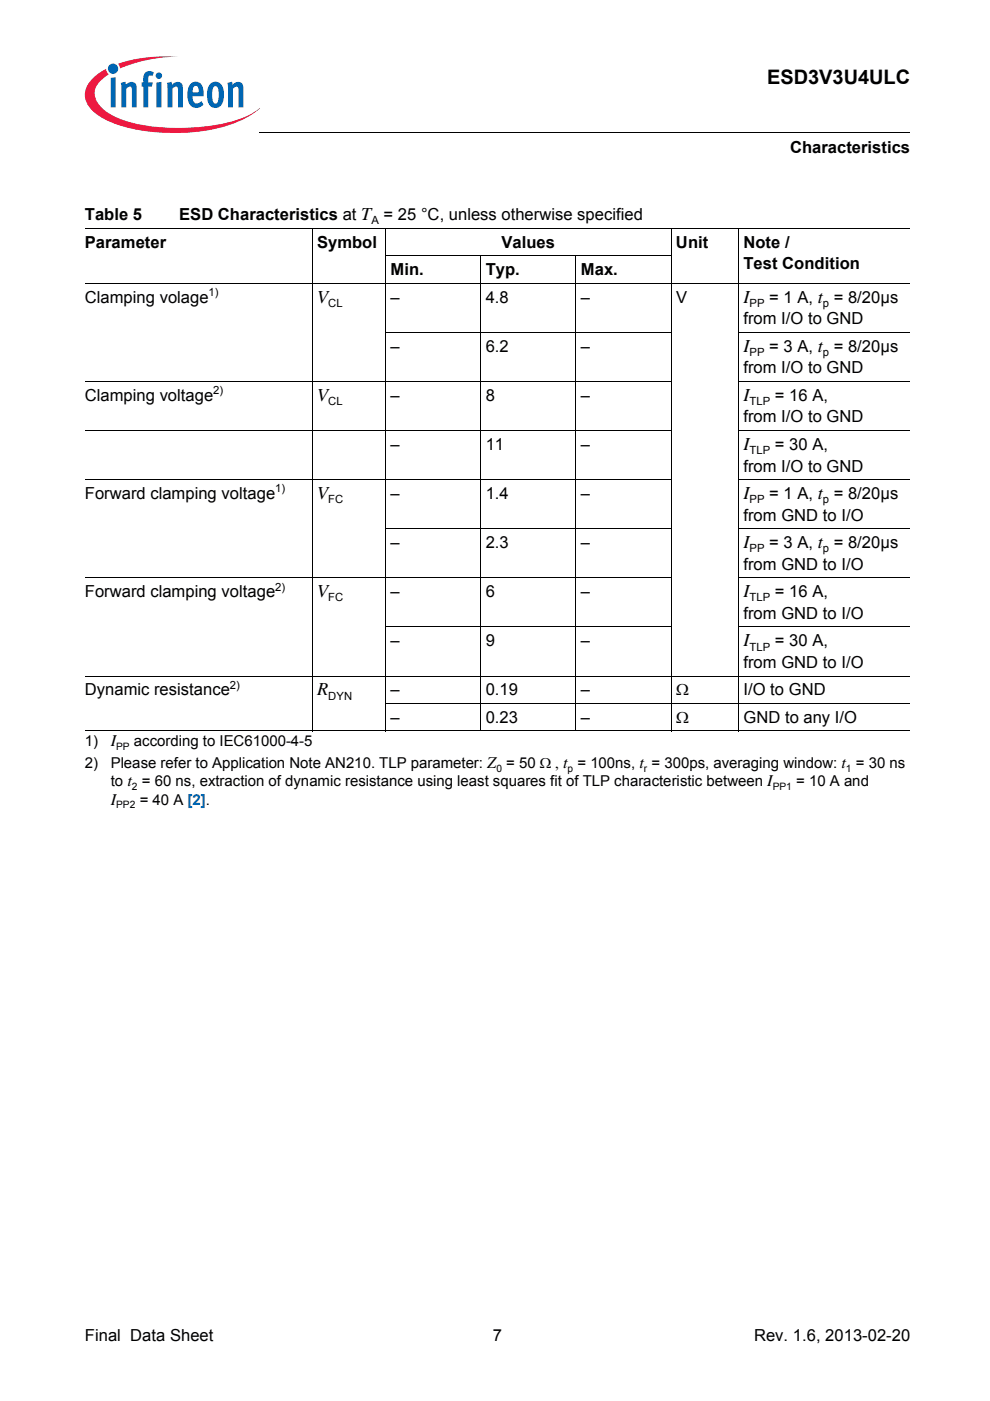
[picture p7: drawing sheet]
<svg xmlns="http://www.w3.org/2000/svg" width="210mm" height="297mm" viewBox="0 0 210 297" stroke-linecap="round" stroke-linejoin="round" font-family="sans-serif">
<defs><g id="words">
<text font-size="4.2" x="162.7" y="17.8">ESD3V3U4ULC</text>
<g font-size="3.9">
<text x="67.2" y="64.2">V</text>
<text x="157.6" y="64.2">I</text>
<text x="157.6" y="74.6">I</text>
<text x="67.2" y="85">V</text>
<text x="157.6" y="85">I</text>
<text x="157.6" y="95.4">I</text>
<text x="67.2" y="105.8">V</text>
<text x="157.6" y="105.8">I</text>
<text x="157.6" y="116.2">I</text>
<text x="67.2" y="126.6">V</text>
<text x="157.6" y="126.6">I</text>
<text x="157.6" y="137">I</text>
<text x="67.2" y="147.4">R</text>
</g>
<g font-size="3.5">
<text x="167.5" y="32.5">Characteristics</text>
<text x="18" y="46.5">Table 5</text>
<text x="38" y="46.5">ESD Characteristics at T = 25 °C, unless otherwise specified</text>
<text x="18" y="52.5">Parameter</text>
<text x="67.2" y="52.5">Symbol</text>
<text x="106.3" y="52.5">Values</text>
<text x="143.3" y="52.5">Unit</text>
<text x="157.6" y="52.5">Note /</text>
<text x="82.8" y="58.4">Min.</text>
<text x="103" y="58.4">Typ.</text>
<text x="123.2" y="58.4">Max.</text>
<text x="157.6" y="57.1">Test Condition</text>
<text x="18" y="64.2">Clamping volage</text>
<text x="82.8" y="64.2">–</text>
<text x="103" y="64.2">4.8</text>
<text x="123.2" y="64.2">–</text>
<text x="143.3" y="64.2">V</text>
<text x="163.1" y="64.2">= 1 A, t = 8/20µs</text>
<text x="157.6" y="68.8">from I/O to GND</text>
<text x="82.8" y="74.6">–</text>
<text x="103" y="74.6">6.2</text>
<text x="123.2" y="74.6">–</text>
<text x="163.1" y="74.6">= 3 A, t = 8/20µs</text>
<text x="157.6" y="79.2">from I/O to GND</text>
<text x="18" y="85">Clamping voltage</text>
<text x="82.8" y="85">–</text>
<text x="103" y="85">8</text>
<text x="123.2" y="85">–</text>
<text x="157.6" y="89.6">from I/O to GND</text>
<text x="164.3" y="85">= 16 A,</text>
<text x="82.8" y="95.4">–</text>
<text x="103" y="95.4">11</text>
<text x="123.2" y="95.4">–</text>
<text x="164.3" y="95.4">= 30 A,</text>
<text x="157.6" y="100">from I/O to GND</text>
<text x="18" y="105.8">Forward clamping voltage</text>
<text x="82.8" y="105.8">–</text>
<text x="103" y="105.8">1.4</text>
<text x="123.2" y="105.8">–</text>
<text x="163.1" y="105.8">= 1 A, t = 8/20µs</text>
<text x="157.6" y="110.4">from GND to I/O</text>
<text x="82.8" y="116.2">–</text>
<text x="103" y="116.2">2.3</text>
<text x="123.2" y="116.2">–</text>
<text x="163.1" y="116.2">= 3 A, t = 8/20µs</text>
<text x="157.6" y="120.8">from GND to I/O</text>
<text x="18" y="126.6">Forward clamping voltage</text>
<text x="82.8" y="126.6">–</text>
<text x="103" y="126.6">6</text>
<text x="123.2" y="126.6">–</text>
<text x="157.6" y="131.2">from GND to I/O</text>
<text x="164.3" y="126.6">= 16 A,</text>
<text x="82.8" y="137">–</text>
<text x="103" y="137">9</text>
<text x="123.2" y="137">–</text>
<text x="164.3" y="137">= 30 A,</text>
<text x="157.6" y="141.6">from GND to I/O</text>
<text x="18" y="147.4">Dynamic resistance</text>
<text x="82.8" y="147.4">–</text>
<text x="103" y="147.4">0.19</text>
<text x="123.2" y="147.4">–</text>
<text x="143.3" y="147.4">Ω</text>
<text x="157.6" y="147.4">I/O to GND</text>
<text x="82.8" y="153.3">–</text>
<text x="103" y="153.3">0.23</text>
<text x="123.2" y="153.3">–</text>
<text x="143.3" y="153.3">Ω</text>
<text x="157.6" y="153.3">GND to any I/O</text>
<text x="23.5" y="158.2">I</text>
<text x="23.5" y="170.6">I</text>
<text x="18" y="284.4">Final Data Sheet</text>
<text x="104.5" y="284.4">7</text>
<text x="159.9" y="284.4">Rev. 1.6, 2013-02-20</text>
</g>
<g font-size="3.2">
<text x="18" y="158.2">1)</text>
<text x="28.4" y="158.2">according to IEC61000-4-5</text>
<text x="18" y="162.8">2)</text>
<text x="23.5" y="166.7">to t = 60 ns, extraction of dynamic resistance using least squares fit of TLP characteristic between I</text>
<text x="23.5" y="162.8">Please refer to Application Note AN210. TLP parameter: Z = 50 Ω , t = 100ns, t = 300ps, averaging window: t = 30 ns</text>
<text x="168.8" y="166.7">= 10 A and</text>
<text x="29.6" y="170.6">= 40 A [2].</text>
</g>
<g font-size="2.4">
<text x="78.7" y="47.4">A</text>
<text x="44.2" y="62.8">1)</text>
<text x="69.6" y="65.1">CL</text>
<text x="158.9" y="65.1">PP</text>
<text x="174.5" y="65.1">p</text>
<text x="158.9" y="75.5">PP</text>
<text x="174.5" y="75.5">p</text>
<text x="45.2" y="83.6">2)</text>
<text x="69.6" y="85.9">CL</text>
<text x="158.9" y="85.9">TLP</text>
<text x="158.9" y="96.3">TLP</text>
<text x="58.4" y="104.4">1)</text>
<text x="69.6" y="106.7">FC</text>
<text x="158.9" y="106.7">PP</text>
<text x="174.5" y="106.7">p</text>
<text x="158.9" y="117.1">PP</text>
<text x="174.5" y="117.1">p</text>
<text x="58.4" y="125.2">2)</text>
<text x="69.6" y="127.5">FC</text>
<text x="158.9" y="127.5">TLP</text>
<text x="158.9" y="137.9">TLP</text>
<text x="48.7" y="146">2)</text>
<text x="69.6" y="148.3">DYN</text>
</g>
<g font-size="2.2">
<text x="24.6" y="159">PP</text>
<text x="28" y="167.5">2</text>
<text x="105.3" y="163.6">0</text>
<text x="120.4" y="163.6">p</text>
<text x="136.5" y="163.6">r</text>
<text x="163.8" y="167.5">PP1</text>
<text x="179.4" y="163.6">1</text>
<text x="24.6" y="171.4">PP2</text>
</g>
</g></defs>
<circle cx="24" cy="14.6" r="1.09" fill="#0066b3"/>
<g fill="#ed1941">
<path d="M25 13.5l.8-.2a32.7 32.7 0 0 1 12-1.3 32.2 32.2 0 0 0-11.7 2.2l-.7 .3z"/>
<path d="M19.4 16.9a11.2 11.2 0 0 1 3.1-2.3l.2 .7 .4 .5a5 5 0 0 0-3 4.2 6 6 0 0 0 3.4 4.3 31.7 31.7 0 0 0 16 2.8 31.9 31.9 0 0 0 14-3.1l1.6-1.1a18.8 18.8 0 0 1-9.4 4.4 42.6 42.6 0 0 1-20.9-.9 11.1 11.1 0 0 1-6.5-4.7 4.3 4.3 0 0 1 1.1-4.8z"/>
</g>
<g fill="#0066b3">
<path d="M23.5 16.5l1-.1v6.4h-1z"/>
<path d="M25.6 17.6l1-.3 .1 .7a1.22 1.22 0 0 1 1.5-.6 1.22 1.22 0 0 1 .8 1.3v4.1h-1l-.1-4.2a.42 .42 0 0 0-.6-.2l-.5 .4v4h-1.1z"/>
<path d="M30.9 15.3l.8-.2 .7 .1 .2 .2-.3 .8-.1-.1a.47 .47 0 0 0-.7 .2l-.1 1.2h1l-.2 .9h-.8v4.4h-1v-4.4h-.4v-.9h.4v-.7a1.77 1.77 0 0 1 .5-1.5z"/>
<path d="M35.4 17.6l1-.3 .1 .7a1.22 1.22 0 0 1 1.4-.6 1.22 1.22 0 0 1 .9 1.3v4.1h-1.1v-4.2a.42 .42 0 0 0-.6-.2l-.5 .4v4h-1.1z"/>
<path d="M48.2 17.6l1-.3 .1 .7a1.22 1.22 0 0 1 1.5-.6 1.22 1.22 0 0 1 .8 1.3v4.1h-1l-.1-4.2a.42 .42 0 0 0-.6-.2l-.5 .4v4h-1z"/>
<path d="M33 16a.7 .7 0 0 1 1.4 0 .7 .7 0 0 1-1.4 0zM33.2 17.5l1-.1v5.4h-1z"/>
<path d="M40.5 17.7a1.6 1.6 0 0 1 1.7-.2 1.6 1.6 0 0 1 .9 1.5l.1 1.4h-2.4a1.09 1.09 0 0 0 .3 1.2 1.09 1.09 0 0 0 1.1 .2l.5-.4 .4 .8a1.88 1.88 0 0 1-2.2 .6 1.88 1.88 0 0 1-1.1-2v-1.7l.2-.8zM41.1 18.4l-.3 1.2h1.3v-.8a.58 .58 0 0 0-.4-.6 .58 .58 0 0 0-.6 .2z"/>
<path d="M44.7 17.6a1.77 1.77 0 0 1 1.9 0 1.77 1.77 0 0 1 .9 1.8v1.3a1.96 1.96 0 0 1-2.4 2.1 2.94 2.94 0 0 1-1.2-3.3 2.79 2.79 0 0 1 .8-1.9zM45.3 18.4a4.3 4.3 0 0 0 0 3.4l.4 .2a1.54 1.54 0 0 0 .7-1.9v-.4a1.19 1.19 0 0 0-.7-1.4z"/>
</g>
<path d="M55 28v.1z" fill="#000"/>
<path d="M55 28h137.9" fill="none" stroke="#000" stroke-width=".21"/>
<path d="M18 29h46v5h-46z" fill="#fff"/>
<g fill="none" stroke="#000" stroke-width=".21">
<path d="M18 48.4h174.9M66.2 48.4v106.6M81.7 54.3h60.6M81.8 48.4v106.6M101.9 54.2v100.8M122.1 54.2v100.8M142.3 48.4v106.6M156.6 48.4v106.6M18 60.1h174.9M81.7 70.5h60.6M156.5 70.5h36.4M18 80.9h124.3"/>
<path d="M18 91.3h124.3M156.5 80.9h36.4M156.5 91.3h36.4M18 101.7h124.3M81.7 112.1h60.6M156.5 101.7h36.4M156.5 112.1h36.4M18 122.5h124.3M81.7 132.9h60.6M156.5 122.5h36.4M156.5 132.9h36.4M18 143.3h174.9"/>
<path d="M18 155h174.9M81.7 149.2h111.2"/>
</g>
<use href="#words"/>
</svg>
